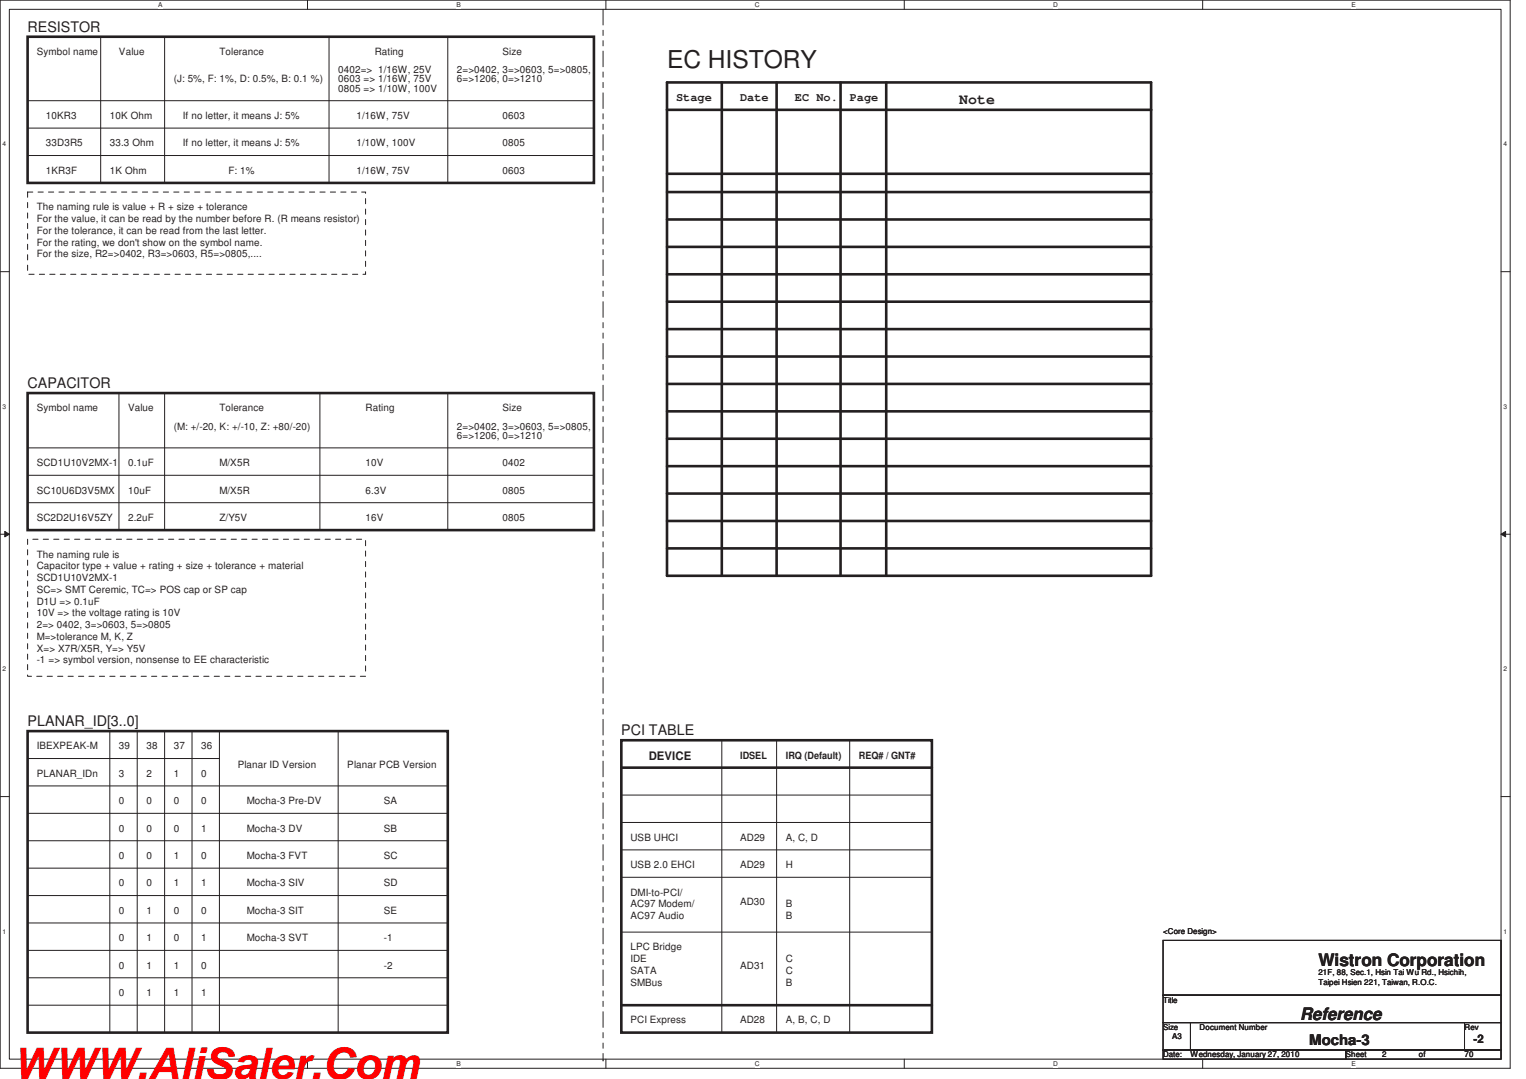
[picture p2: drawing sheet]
<svg xmlns="http://www.w3.org/2000/svg" width="297mm" height="210mm" viewBox="0 0 297 210" stroke-linecap="round" stroke-linejoin="round" font-family="sans-serif">
<defs><g id="words">
<text font-size="8.5" fill="#f00" x="2.5" y="209.9">WWW.AliSaler.Com</text>
<text font-size="4.8" fill="#231f20" x="129.8" y="13.2">EC HISTORY</text>
<g font-size="3.3" fill="#231f20">
<text x="256.6" y="187.9">Wistron Corporation</text>
<text x="253.1" y="198.5">Reference</text>
</g>
<g font-size="2.8" fill="#231f20">
<text x="5.4" y="6.1">RESISTOR</text>
<text x="186.7" y="20.2">Note</text>
<text x="5.4" y="75.5">CAPACITOR</text>
<text x="5.4" y="141.3">PLANAR_ID[3..0]</text>
<text x="120.9" y="143">PCI TABLE</text>
<text x="254.8" y="203.4">Mocha-3</text>
</g>
<g font-size="2.3" fill="#231f20">
<text x="131.6" y="19.7">Stage</text>
<text x="144.1" y="19.7">Date</text>
<text x="154.7" y="19.7">EC No.</text>
<text x="165.4" y="19.7">Page</text>
<text x="126.3" y="148">DEVICE</text>
<text x="286.8" y="202.9">-2</text>
</g>
<g font-size="1.9" fill="#231f20">
<text x="7.2" y="10.7">Symbol name</text>
<text x="23.2" y="10.7">Value</text>
<text x="42.7" y="10.7">Tolerance</text>
<text x="72.9" y="10.7">Rating</text>
<text x="97.8" y="10.7">Size</text>
<text x="33.8" y="16">(J: 5%, F: 1%, D: 0.5%, B: 0.1 %)</text>
<text x="65.8" y="14.3">0402=&gt; 1/16W, 25V</text>
<text x="65.8" y="16">0603 =&gt; 1/16W, 75V</text>
<text x="65.8" y="17.8">0805 =&gt; 1/10W, 100V</text>
<text x="88.9" y="14.3">2=&gt;0402, 3=&gt;0603, 5=&gt;0805,</text>
<text x="88.9" y="16">6=&gt;1206, 0=&gt;1210</text>
<text x="8.9" y="23.2">10KR3</text>
<text x="21.4" y="23.2">10K Ohm</text>
<text x="35.6" y="23.2">If no letter, it means J: 5%</text>
<text x="69.4" y="23.2">1/16W, 75V</text>
<text x="97.8" y="23.2">0603</text>
<text x="8.9" y="28.5">33D3R5</text>
<text x="21.4" y="28.5">33.3 Ohm</text>
<text x="35.6" y="28.5">If no letter, it means J: 5%</text>
<text x="69.4" y="28.5">1/10W, 100V</text>
<text x="97.8" y="28.5">0805</text>
<text x="8.9" y="33.8">1KR3F</text>
<text x="21.4" y="33.8">1K Ohm</text>
<text x="44.5" y="33.8">F: 1%</text>
<text x="69.4" y="33.8">1/16W, 75V</text>
<text x="97.8" y="33.8">0603</text>
<text x="7.2" y="40.9">The naming rule is value + R + size + tolerance</text>
<text x="7.2" y="43.2">For the value, it can be read by the number before R. (R means resistor)</text>
<text x="7.2" y="45.5">For the tolerance, it can be read from the last letter.</text>
<text x="7.2" y="47.8">For the rating, we don't show on the symbol name.</text>
<text x="7.2" y="50.1">For the size, R2=&gt;0402, R3=&gt;0603, R5=&gt;0805,....</text>
<text x="7.2" y="80">Symbol name</text>
<text x="24.9" y="80">Value</text>
<text x="33.8" y="83.6">(M: +/-20, K: +/-10, Z: +80/-20)</text>
<text x="42.7" y="80">Tolerance</text>
<text x="71.2" y="80">Rating</text>
<text x="88.9" y="83.6">2=&gt;0402, 3=&gt;0603, 5=&gt;0805,</text>
<text x="97.8" y="80">Size</text>
<text x="88.9" y="85.4">6=&gt;1206, 0=&gt;1210</text>
<text x="7.2" y="90.7">SCD1U10V2MX-1</text>
<text x="24.9" y="90.7">0.1uF</text>
<text x="42.7" y="90.7">M/X5R</text>
<text x="71.2" y="90.7">10V</text>
<text x="97.8" y="90.7">0402</text>
<text x="7.2" y="101.4">SC2D2U16V5ZY</text>
<text x="7.2" y="96.1">SC10U6D3V5MX</text>
<text x="24.9" y="96.1">10uF</text>
<text x="24.9" y="101.4">2.2uF</text>
<text x="42.7" y="96.1">M/X5R</text>
<text x="42.7" y="101.4">Z/Y5V</text>
<text x="71.2" y="101.4">16V</text>
<text x="71.2" y="96.1">6.3V</text>
<text x="97.8" y="101.4">0805</text>
<text x="97.8" y="96.1">0805</text>
<text x="7.2" y="108.5">The naming rule is</text>
<text x="7.2" y="110.8">Capacitor type + value + rating + size + tolerance + material</text>
<text x="7.2" y="113.1">SCD1U10V2MX-1</text>
<text x="7.2" y="115.4">SC=&gt; SMT Ceremic, TC=&gt; POS cap or SP cap</text>
<text x="7.2" y="117.6">D1U =&gt; 0.1uF</text>
<text x="7.2" y="119.9">10V =&gt; the voltage rating is 10V</text>
<text x="7.2" y="122.2">2=&gt; 0402, 3=&gt;0603, 5=&gt;0805</text>
<text x="7.2" y="124.5">M=&gt;tolerance M, K, Z</text>
<text x="7.2" y="126.8">X=&gt; X7R/X5R, Y=&gt; Y5V</text>
<text x="7.2" y="129.1">-1 =&gt; symbol version, nonsense to EE characteristic</text>
<text x="7.2" y="145.8">IBEXPEAK-M</text>
<text x="23.2" y="145.8">39</text>
<text x="28.5" y="145.8">38</text>
<text x="33.8" y="145.8">37</text>
<text x="39.2" y="145.8">36</text>
<text x="46.3" y="149.4">Planar ID Version</text>
<text x="67.6" y="149.4">Planar PCB Version</text>
<text x="144.1" y="147.7">IDSEL</text>
<text x="152.9" y="147.7">IRQ (Default)</text>
<text x="167.2" y="147.7">REQ# / GNT#</text>
<text x="7.2" y="151.2">PLANAR_IDn</text>
<text x="23.2" y="151.2">3</text>
<text x="28.5" y="151.2">2</text>
<text x="33.8" y="151.2">1</text>
<text x="39.2" y="151.2">0</text>
<text x="23.2" y="161.8">0</text>
<text x="23.2" y="156.5">0</text>
<text x="28.5" y="161.8">0</text>
<text x="28.5" y="156.5">0</text>
<text x="33.8" y="161.8">0</text>
<text x="33.8" y="156.5">0</text>
<text x="39.2" y="161.8">1</text>
<text x="39.2" y="156.5">0</text>
<text x="48" y="156.5">Mocha-3 Pre-DV</text>
<text x="48" y="161.8">Mocha-3 DV</text>
<text x="74.7" y="156.5">SA</text>
<text x="74.7" y="161.8">SB</text>
<text x="23.2" y="167.2">0</text>
<text x="28.5" y="167.2">0</text>
<text x="33.8" y="167.2">1</text>
<text x="39.2" y="167.2">0</text>
<text x="48" y="167.2">Mocha-3 FVT</text>
<text x="74.7" y="167.2">SC</text>
<text x="122.7" y="163.6">USB UHCI</text>
<text x="144.1" y="163.6">AD29</text>
<text x="152.9" y="163.6">A, C, D</text>
<text x="23.2" y="172.5">0</text>
<text x="28.5" y="172.5">0</text>
<text x="33.8" y="172.5">1</text>
<text x="39.2" y="172.5">1</text>
<text x="48" y="172.5">Mocha-3 SIV</text>
<text x="74.7" y="172.5">SD</text>
<text x="122.7" y="168.9">USB 2.0 EHCI</text>
<text x="144.1" y="168.9">AD29</text>
<text x="152.9" y="168.9">H</text>
<text x="23.2" y="177.8">0</text>
<text x="28.5" y="177.8">1</text>
<text x="33.8" y="177.8">0</text>
<text x="39.2" y="177.8">0</text>
<text x="48" y="177.8">Mocha-3 SIT</text>
<text x="74.7" y="177.8">SE</text>
<text x="122.7" y="174.3">DMI-to-PCI/</text>
<text x="122.7" y="176.6">AC97 Modem/</text>
<text x="122.7" y="178.9">AC97 Audio</text>
<text x="144.1" y="176.1">AD30</text>
<text x="152.9" y="176.6">B</text>
<text x="152.9" y="178.9">B</text>
<text x="23.2" y="183.2">0</text>
<text x="28.5" y="183.2">1</text>
<text x="33.8" y="183.2">0</text>
<text x="39.2" y="183.2">1</text>
<text x="48" y="183.2">Mocha-3 SVT</text>
<text x="74.7" y="183.2">-1</text>
<text x="122.7" y="185">LPC Bridge</text>
<text x="23.2" y="188.5">0</text>
<text x="28.5" y="188.5">1</text>
<text x="33.8" y="188.5">1</text>
<text x="39.2" y="188.5">0</text>
<text x="74.7" y="188.5">-2</text>
<text x="122.7" y="187.2">IDE</text>
<text x="122.7" y="189.5">SATA</text>
<text x="122.7" y="191.8">SMBus</text>
<text x="144.1" y="188.5">AD31</text>
<text x="152.9" y="187.2">C</text>
<text x="152.9" y="189.5">C</text>
<text x="152.9" y="191.8">B</text>
<text x="23.2" y="193.8">0</text>
<text x="28.5" y="193.8">1</text>
<text x="33.8" y="193.8">1</text>
<text x="39.2" y="193.8">1</text>
<text x="122.7" y="199.2">PCI Express</text>
<text x="144.1" y="199.2">AD28</text>
<text x="152.9" y="199.2">A, B, C, D</text>
</g>
<g font-size="1.6" fill="#231f20">
<text x="226.4" y="181.8">&lt;Core Design&gt;</text>
<text x="256.6" y="189.8">21F, 88, Sec.1, Hsin Tai Wu Rd., Hsichih,</text>
<text x="256.6" y="191.6">Taipei Hsien 221, Taiwan, R.O.C.</text>
<text x="226.4" y="195.1">Title</text>
<text x="226.4" y="200.4">Size</text>
<text x="228.2" y="202.2">A3</text>
<text x="233.5" y="200.4">Document Number</text>
<text x="285.1" y="200.4">Rev</text>
<text x="226.4" y="205.8">Date:</text>
<text x="231.7" y="205.8">Wednesday, January 27, 2010</text>
<text x="262" y="205.8">Sheet</text>
<text x="269.1" y="205.8">2</text>
<text x="276.2" y="205.8">of</text>
<text x="285.1" y="205.8">70</text>
</g>
<g font-size="1.3" fill="#231f20">
<text x="30.8" y="1.4">A</text>
<text x="88.9" y="1.4">B</text>
<text x="146.9" y="1.4">C</text>
<text x="205" y="1.4">D</text>
<text x="263.1" y="1.4">E</text>
<text x=".5" y="28.5">4</text>
<text x="292.6" y="28.5">4</text>
<text x=".5" y="79.5">3</text>
<text x="292.6" y="79.5">3</text>
<text x=".5" y="130.6">2</text>
<text x="292.6" y="130.6">2</text>
<text x=".5" y="181.7">1</text>
<text x="292.6" y="181.7">1</text>
<text x="30.8" y="207.4">A</text>
<text x="88.9" y="207.4">B</text>
<text x="146.9" y="207.4">C</text>
<text x="205" y="207.4">D</text>
<text x="263.1" y="207.4">E</text>
</g>
</g></defs>
<path d="M0 0h294v207.9h-294zM1.8 1.8h290.4v204.3h-290.4z" fill="none" stroke="#231f20" stroke-width=".19"/>
<g fill="#fff">
<path d="M30.8 .2h.8v1.4h-.8z"/>
<path d="M30.8 206.3h.8v1.4h-.8z"/>
</g>
<path d="M59.9 0v1.8M59.9 206.1v1.8" fill="none" stroke="#231f20" stroke-width=".19"/>
<g fill="#fff">
<path d="M88.9 .2h.8v1.4h-.8z"/>
<path d="M88.9 206.3h.8v1.4h-.8z"/>
</g>
<path d="M117.9 0v1.8M117.9 206.1v1.8" fill="none" stroke="#231f20" stroke-width=".19"/>
<g fill="#fff">
<path d="M146.9 .2h.9v1.4h-.9z"/>
<path d="M146.9 206.3h.9v1.4h-.9z"/>
</g>
<path d="M176 0v1.8M176 206.1v1.8" fill="none" stroke="#231f20" stroke-width=".19"/>
<g fill="#fff">
<path d="M205 .2h.9v1.4h-.9z"/>
<path d="M205 206.3h.9v1.4h-.9z"/>
</g>
<path d="M234.1 0v1.8M234.1 206.1v1.8" fill="none" stroke="#231f20" stroke-width=".19"/>
<g fill="#fff">
<path d="M263.1 .2h.8v1.4h-.8z"/>
<path d="M263.1 206.3h.8v1.4h-.8z"/>
<path d="M.5 27.3h.7v1.4h-.7z"/>
<path d="M292.6 27.3h.7v1.4h-.7z"/>
<path d="M.5 78.4h.7v1.4h-.7z"/>
<path d="M292.6 78.4h.7v1.4h-.7z"/>
</g>
<path d="M0 52.9h1.8M292.2 52.9h1.8" fill="none" stroke="#231f20" stroke-width=".19"/>
<g fill="#fff">
<path d="M.5 129.5h.7v1.4h-.7z"/>
<path d="M292.6 129.5h.7v1.4h-.7z"/>
</g>
<path d="M0 104h1.8M292.2 104h1.8" fill="none" stroke="#231f20" stroke-width=".19"/>
<path d="M.9 103.4l.9 .6-.9 .5z" fill="#231f20"/>
<path d="M.9 103.4l.9 .6-.9 .5z" fill="none" stroke="#231f20" stroke-width=".19"/>
<path d="M292.2 104l.9-.6v1.1z" fill="#231f20"/>
<path d="M292.2 104l.9-.6v1.1z" fill="none" stroke="#231f20" stroke-width=".19"/>
<g fill="#fff">
<path d="M.5 180.5h.7v1.4h-.7z"/>
<path d="M292.6 180.5h.7v1.4h-.7z"/>
</g>
<g fill="none" stroke="#231f20" stroke-width=".19">
<path d="M5.4 19.6h110.2M19.6 7.2v28.4M32 7.2v28.4M64 7.2v28.4M87.2 7.2v28.4M5.4 24.9h110.2M5.4 30.3h110.2M23.2 76.5v26.7M32 76.5v26.7M62.3 76.5v26.7M87.2 76.5v26.7M5.4 97.8h110.2"/>
<path d="M5.4 87.2h110.2M5.4 92.5h110.2M0 155h1.8M5.4 147.6h37.3M5.4 158.3h81.8M5.4 152.9h81.8M21.4 142.3v58.7M26.7 142.3v58.7M32 142.3v58.7M37.4 142.3v58.7M42.7 142.3v58.7M65.8 142.3v58.7"/>
<path d="M120.9 154.7h60.5M140.5 144.1v56.9M151.2 144.1v56.9M165.4 144.1v56.9M292.2 155h1.8M5.4 174.3h81.8M5.4 179.6h81.8M5.4 163.6h81.8M5.4 168.9h81.8M120.9 170.7h60.5M120.9 165.4h60.5M120.9 160.1h60.5"/>
<path d="M5.4 190.3h81.8M5.4 185h81.8M5.4 195.6h81.8M120.9 181.4h60.5M226.4 183h65.8v10.7h-65.8zM226.4 193.7h65.8v5.3h-65.8zM226.4 199h5.3v5.3h-5.3zM231.7 199h53.4v5.3h-53.4zM285.1 199h7.1v5.3h-7.1zM226.4 204.3h35.6v1.8h-35.6zM262 204.3h30.2v1.8h-30.2z"/>
</g>
<path d="M117.4 1.8v204.5M117.4 206.3h.1" fill="none" stroke="#231f20" stroke-width=".19" stroke-dasharray="3 1 1 1 1 1"/>
<g fill="none" stroke="#231f20" stroke-width=".51">
<path d="M5.4 7.2h110.2v28.4h-110.2zM129.8 16h94.3v96.1h-94.3zM140.5 16v96.1M151.2 16v96.1M163.6 16v96.1M172.5 16v96.1M129.8 21.4h94.3M129.8 33.8h94.3M129.8 37.4h94.3M129.8 48h94.3M129.8 53.4h94.3M129.8 42.7h94.3"/>
<path d="M129.8 58.7h94.3M5.4 76.5h110.2v26.7h-110.2zM129.8 64h94.3M129.8 69.4h94.3M129.8 74.7h94.3M129.8 80h94.3M129.8 85.4h94.3M129.8 90.7h94.3M129.8 96.1h94.3M129.8 101.4h94.3M129.8 106.7h94.3M5.4 142.3h81.8v58.7h-81.8z"/>
<path d="M120.9 144.1h60.5v56.9h-60.5zM120.9 149.4h60.5M120.9 195.6h60.5"/>
</g>
<path d="M5.4 37.4h65.8v16h-65.8zM5.4 104.9h65.8v26.7h-65.8z" fill="none" stroke="#231f20" stroke-width=".19" stroke-dasharray="1 1 1 1 1 1 1 1"/>
<use href="#words"/>
</svg>
